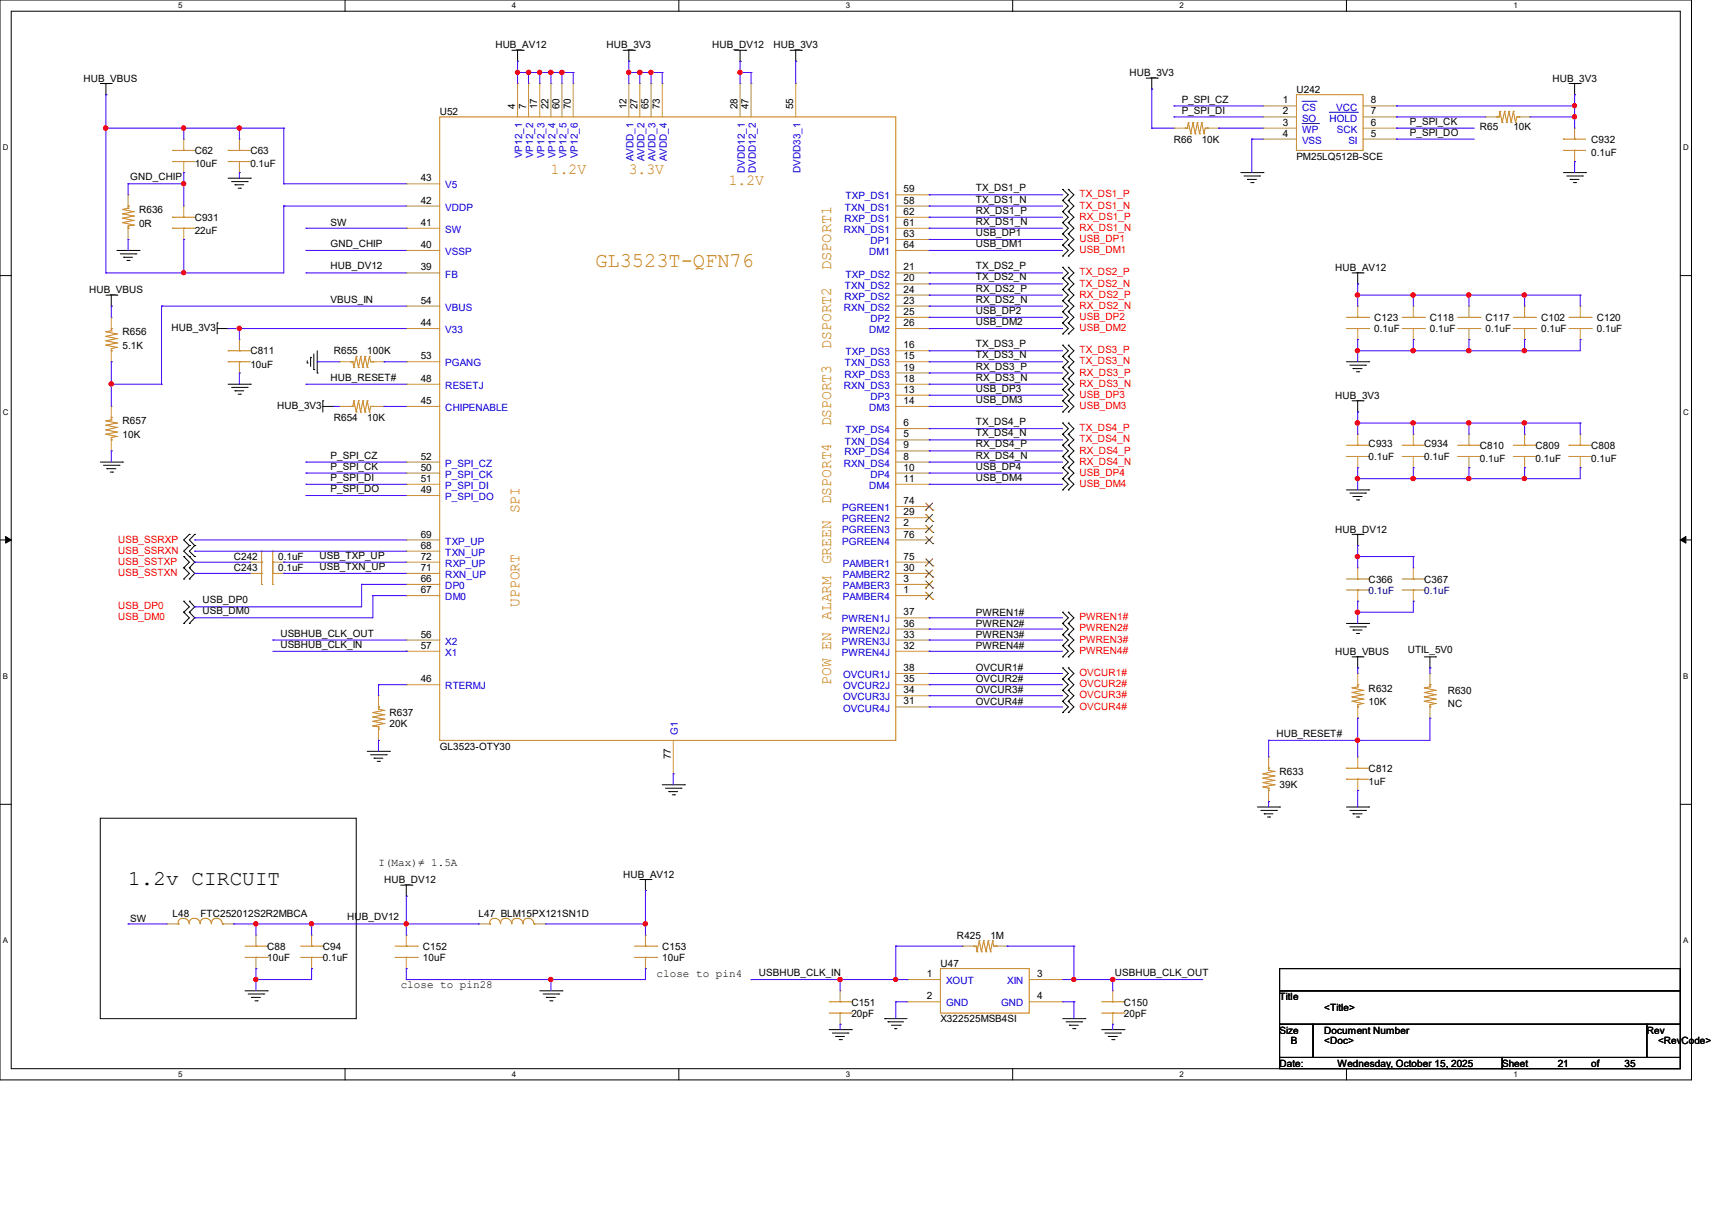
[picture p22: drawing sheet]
<svg xmlns="http://www.w3.org/2000/svg" width="297mm" height="210mm" viewBox="0 0 297 210" stroke-linecap="round" stroke-linejoin="round" font-family="sans-serif">
<defs><g id="words">
<text font-size="3.6" fill="#cc8006" x="103.3" y="46.4">GL3523T-QFN76</text>
<text font-size="3.6" x="22.2" y="153.5">1.2v CIRCUIT</text>
<g font-size="2.7" fill="#cc8006">
<text x="95.6" y="30.2">1.2V</text>
<text x="109.1" y="30.2">3.3V</text>
<text x="126.4" y="32.1">1.2V</text>
<text x="144.2" y="46.9" transform="rotate(-90 144.2 46.9)">DSPORT1</text>
<text x="144.2" y="60.5" transform="rotate(-90 144.2 60.5)">DSPORT2</text>
<text x="144.2" y="74" transform="rotate(-90 144.2 74)">DSPORT3</text>
<text x="90.1" y="89" transform="rotate(-90 90.1 89)">SPI</text>
<text x="144.2" y="87.5" transform="rotate(-90 144.2 87.5)">DSPORT4</text>
<text x="144.2" y="97.9" transform="rotate(-90 144.2 97.9)">GREEN</text>
<text x="90.1" y="105.2" transform="rotate(-90 90.1 105.2)">UPPORT</text>
<text x="144.2" y="107.5" transform="rotate(-90 144.2 107.5)">ALARM</text>
<text x="144.2" y="118.7" transform="rotate(-90 144.2 118.7)">POW EN</text>
</g>
<g font-size="1.9">
<text x="65.7" y="150.2">I(Max)≠ 1.5A</text>
<text x="69.5" y="171.4">close to pin28</text>
<text x="113.9" y="169.5">close to pin4</text>
</g>
<g font-size="1.7">
<text x="85.9" y="8.4">HUB_AV12</text>
<text x="105.2" y="8.4">HUB_3V3</text>
<text x="123.6" y="8.4">HUB_DV12</text>
<text x="134.2" y="8.4">HUB_3V3</text>
<text x="14.5" y="14.2">HUB_VBUS</text>
<text x="196" y="13.2">HUB_3V3</text>
<text x="205" y="17.8">P_SPI_CZ</text>
<text x="222.6" y="17.9">1</text>
<text x="224.9" y="16.1">U242</text>
<text x="237.8" y="17.9">8</text>
<text x="269.3" y="14.2">HUB_3V3</text>
<text x="76.3" y="20">U52</text>
<text x="89.4" y="18.9" transform="rotate(-90 89.4 18.9)">4</text>
<text x="91.3" y="18.9" transform="rotate(-90 91.3 18.9)">7</text>
<text x="93.2" y="18.9" transform="rotate(-90 93.2 18.9)">17</text>
<text x="95.2" y="18.9" transform="rotate(-90 95.2 18.9)">22</text>
<text x="97.1" y="18.9" transform="rotate(-90 97.1 18.9)">60</text>
<text x="99" y="18.9" transform="rotate(-90 99 18.9)">70</text>
<text x="108.7" y="18.9" transform="rotate(-90 108.7 18.9)">12</text>
<text x="110.6" y="18.9" transform="rotate(-90 110.6 18.9)">27</text>
<text x="112.5" y="18.9" transform="rotate(-90 112.5 18.9)">65</text>
<text x="114.5" y="18.9" transform="rotate(-90 114.5 18.9)">73</text>
<text x="128" y="18.9" transform="rotate(-90 128 18.9)">28</text>
<text x="129.9" y="18.9" transform="rotate(-90 129.9 18.9)">47</text>
<text x="137.6" y="18.9" transform="rotate(-90 137.6 18.9)">55</text>
<text x="205" y="19.7">P_SPI_DI</text>
<text x="222.6" y="19.9">2</text>
<text x="222.6" y="21.8">3</text>
<text x="222.6" y="23.7">4</text>
<text x="237.8" y="23.7">5</text>
<text x="237.8" y="21.8">6</text>
<text x="237.8" y="19.9">7</text>
<text x="244.6" y="21.6">P_SPI_CK</text>
<text x="244.6" y="23.5">P_SPI_DO</text>
<text x="256.7" y="22.5">R65</text>
<text x="262.5" y="22.5">10K</text>
<text x="33.8" y="26.7">C62</text>
<text x="33.8" y="29">10uF</text>
<text x="43.4" y="26.7">C63</text>
<text x="43.4" y="29">0.1uF</text>
<text x="203.7" y="24.8">R66</text>
<text x="208.5" y="24.8">10K</text>
<text x="224.9" y="27.7">PM25LQ512B-SCE</text>
<text x="276" y="24.8">C932</text>
<text x="276" y="27.1">0.1uF</text>
<text x="22.6" y="31.3">GND_CHIP</text>
<text x="73" y="31.5">43</text>
<text x="73" y="35.3">42</text>
<text x="156.8" y="33.4">59</text>
<text x="156.8" y="35.3">58</text>
<text x="169.3" y="33.2">TX_DS1_P</text>
<text x="169.3" y="35.1">TX_DS1_N</text>
<text x="24.1" y="39.3">0R</text>
<text x="24.1" y="37">R636</text>
<text x="33.8" y="38.3">C931</text>
<text x="33.8" y="40.6">22uF</text>
<text x="57.4" y="39.2">SW</text>
<text x="73" y="39.2">41</text>
<text x="156.8" y="41.1">63</text>
<text x="156.8" y="37.3">62</text>
<text x="156.8" y="39.2">61</text>
<text x="169.3" y="37.1">RX_DS1_P</text>
<text x="169.3" y="39">RX_DS1_N</text>
<text x="169.3" y="40.9">USB_DP1</text>
<text x="57.4" y="42.8">GND_CHIP</text>
<text x="57.4" y="46.7">HUB_DV12</text>
<text x="73" y="43">40</text>
<text x="73" y="46.9">39</text>
<text x="156.8" y="46.9">21</text>
<text x="156.8" y="43">64</text>
<text x="169.3" y="42.8">USB_DM1</text>
<text x="169.3" y="46.7">TX_DS2_P</text>
<text x="231.6" y="47">HUB_AV12</text>
<text x="15.5" y="50.8">HUB_VBUS</text>
<text x="57.4" y="52.5">VBUS_IN</text>
<text x="73" y="52.7">54</text>
<text x="156.8" y="48.8">20</text>
<text x="156.8" y="50.8">24</text>
<text x="156.8" y="52.7">23</text>
<text x="169.3" y="48.6">TX_DS2_N</text>
<text x="169.3" y="50.6">RX_DS2_P</text>
<text x="169.3" y="52.5">RX_DS2_N</text>
<text x="21.3" y="58.2">R656</text>
<text x="29.8" y="57.4">HUB_3V3</text>
<text x="73" y="56.6">44</text>
<text x="156.8" y="54.6">25</text>
<text x="156.8" y="56.6">26</text>
<text x="169.3" y="54.4">USB_DP2</text>
<text x="169.3" y="56.4">USB_DM2</text>
<text x="238.4" y="55.7">C123</text>
<text x="238.4" y="57.6">0.1uF</text>
<text x="248.1" y="55.7">C118</text>
<text x="248.1" y="57.6">0.1uF</text>
<text x="257.7" y="55.7">C117</text>
<text x="257.7" y="57.6">0.1uF</text>
<text x="267.4" y="55.7">C102</text>
<text x="267.4" y="57.6">0.1uF</text>
<text x="277" y="55.7">C120</text>
<text x="277" y="57.6">0.1uF</text>
<text x="21.3" y="60.5">5.1K</text>
<text x="43.4" y="61.5">C811</text>
<text x="43.4" y="63.8">10uF</text>
<text x="57.9" y="61.5">R655</text>
<text x="63.7" y="61.5">100K</text>
<text x="73" y="62.3">53</text>
<text x="156.8" y="60.4">16</text>
<text x="156.8" y="62.3">15</text>
<text x="156.8" y="64.3">19</text>
<text x="169.3" y="60.2">TX_DS3_P</text>
<text x="169.3" y="62.1">TX_DS3_N</text>
<text x="169.3" y="64.1">RX_DS3_P</text>
<text x="48.1" y="70.9">HUB_3V3</text>
<text x="57.4" y="66">HUB_RESET#</text>
<text x="73" y="66.2">48</text>
<text x="73" y="70.1">45</text>
<text x="156.8" y="70.1">14</text>
<text x="156.8" y="68.1">13</text>
<text x="156.8" y="66.2">18</text>
<text x="169.3" y="66">RX_DS3_N</text>
<text x="169.3" y="67.9">USB_DP3</text>
<text x="169.3" y="69.9">USB_DM3</text>
<text x="231.6" y="69.2">HUB_3V3</text>
<text x="21.3" y="75.9">10K</text>
<text x="21.3" y="73.6">R657</text>
<text x="57.9" y="73.1">R654</text>
<text x="63.7" y="73.1">10K</text>
<text x="156.8" y="75.9">5</text>
<text x="156.8" y="77.8">9</text>
<text x="156.8" y="73.9">6</text>
<text x="169.3" y="73.7">TX_DS4_P</text>
<text x="169.3" y="75.7">TX_DS4_N</text>
<text x="169.3" y="77.6">RX_DS4_P</text>
<text x="237.4" y="77.5">C933</text>
<text x="247.1" y="77.5">C934</text>
<text x="256.7" y="77.9">C810</text>
<text x="266.4" y="77.9">C809</text>
<text x="276" y="77.9">C808</text>
<text x="57.4" y="79.5">P_SPI_CZ</text>
<text x="57.4" y="81.4">P_SPI_CK</text>
<text x="57.4" y="83.4">P_SPI_DI</text>
<text x="73" y="79.7">52</text>
<text x="73" y="83.6">51</text>
<text x="73" y="81.6">50</text>
<text x="156.8" y="79.7">8</text>
<text x="156.8" y="81.6">10</text>
<text x="156.8" y="83.6">11</text>
<text x="169.3" y="79.5">RX_DS4_N</text>
<text x="169.3" y="81.4">USB_DP4</text>
<text x="169.3" y="83.4">USB_DM4</text>
<text x="237.4" y="79.8">0.1uF</text>
<text x="247.1" y="79.8">0.1uF</text>
<text x="256.7" y="80.2">0.1uF</text>
<text x="266.4" y="80.2">0.1uF</text>
<text x="276" y="80.2">0.1uF</text>
<text x="57.4" y="85.3">P_SPI_DO</text>
<text x="73" y="85.5">49</text>
<text x="156.8" y="89.4">29</text>
<text x="156.8" y="87.4">74</text>
<text x="73" y="93.2">69</text>
<text x="73" y="95.2">68</text>
<text x="156.8" y="91.3">2</text>
<text x="156.8" y="93.2">76</text>
<text x="231.6" y="92.4">HUB_DV12</text>
<text x="40.6" y="97.2">C242</text>
<text x="40.6" y="99.1">C243</text>
<text x="48.3" y="97.2">0.1uF</text>
<text x="48.3" y="99.1">0.1uF</text>
<text x="55.4" y="96.9">USB_TXP_UP</text>
<text x="55.4" y="98.8">USB_TXN_UP</text>
<text x="73" y="100.9">66</text>
<text x="73" y="99">71</text>
<text x="73" y="97.1">72</text>
<text x="156.8" y="100.9">3</text>
<text x="156.8" y="99">30</text>
<text x="156.8" y="97.1">75</text>
<text x="237.4" y="101">C366</text>
<text x="247.1" y="101">C367</text>
<text x="35.1" y="104.6">USB_DP0</text>
<text x="35.1" y="106.5">USB_DM0</text>
<text x="73" y="102.9">67</text>
<text x="156.8" y="106.7">37</text>
<text x="156.8" y="102.9">1</text>
<text x="169.3" y="106.8">PWREN1#</text>
<text x="48.6" y="110.4">USBHUB_CLK_OUT</text>
<text x="48.6" y="112.4">USBHUB_CLK_IN</text>
<text x="73" y="112.5">57</text>
<text x="73" y="110.6">56</text>
<text x="156.8" y="112.5">32</text>
<text x="156.8" y="110.6">33</text>
<text x="156.8" y="108.7">36</text>
<text x="169.3" y="108.7">PWREN2#</text>
<text x="169.3" y="110.6">PWREN3#</text>
<text x="169.3" y="112.6">PWREN4#</text>
<text x="231.6" y="113.6">HUB_VBUS</text>
<text x="244.2" y="113.2">UTIL_5V0</text>
<text x="73" y="118.3">46</text>
<text x="156.8" y="118.3">35</text>
<text x="156.8" y="116.4">38</text>
<text x="169.3" y="116.4">OVCUR1#</text>
<text x="169.3" y="118.4">OVCUR2#</text>
<text x="237.4" y="120">R632</text>
<text x="67.6" y="124.2">R637</text>
<text x="156.8" y="122.2">31</text>
<text x="156.8" y="120.2">34</text>
<text x="169.3" y="120.3">OVCUR3#</text>
<text x="169.3" y="122.2">OVCUR4#</text>
<text x="237.4" y="122.3">10K</text>
<text x="251.2" y="122.7">NC</text>
<text x="251.2" y="120.4">R630</text>
<text x="67.6" y="126.2">20K</text>
<text x="76.3" y="130">GL3523-OTY30</text>
<text x="116.4" y="131.7" transform="rotate(-90 116.4 131.7)">77</text>
<text x="221.4" y="127.8">HUB_RESET#</text>
<text x="222" y="136.7">39K</text>
<text x="222" y="134.4">R633</text>
<text x="237.4" y="133.9">C812</text>
<text x="237.4" y="136.2">1uF</text>
<text x="66.6" y="153.2">HUB_DV12</text>
<text x="108.1" y="152.2">HUB_AV12</text>
<text x="22.6" y="159.8">SW</text>
<text x="29.9" y="159">L48</text>
<text x="34.8" y="159">FTC252012S2R2MBCA</text>
<text x="60.2" y="159.6">HUB_DV12</text>
<text x="83" y="159">L47 BLM15PX121SN1D</text>
<text x="46.4" y="164.8">C88</text>
<text x="46.4" y="166.7">10uF</text>
<text x="56" y="164.8">C94</text>
<text x="56" y="166.7">0.1uF</text>
<text x="73.4" y="164.8">C152</text>
<text x="73.4" y="166.7">10uF</text>
<text x="114.9" y="164.8">C153</text>
<text x="114.9" y="166.7">10uF</text>
<text x="163.1" y="167.6">U47</text>
<text x="166" y="162.8">R425</text>
<text x="171.8" y="162.8">1M</text>
<text x="131.7" y="169.3">USBHUB_CLK_IN</text>
<text x="160.8" y="169.5">1</text>
<text x="160.8" y="173.3">2</text>
<text x="179.9" y="173.3">4</text>
<text x="179.9" y="169.5">3</text>
<text x="193.4" y="169.3">USBHUB_CLK_OUT</text>
<text x="222" y="173.4">Title</text>
<text x="147.7" y="174.4">C151</text>
<text x="147.7" y="176.3">20pF</text>
<text x="163.1" y="177.3">X322525MSB4SI</text>
<text x="195" y="174.4">C150</text>
<text x="195" y="176.3">20pF</text>
<text x="222" y="179.2">Size</text>
<text x="229.7" y="175.3">&lt;Title&gt;</text>
<text x="229.7" y="179.2">Document Number</text>
<text x="285.7" y="179.2">Rev</text>
<text x="222" y="185">Date:</text>
<text x="223.9" y="181.1">B</text>
<text x="229.7" y="181.1">&lt;Doc&gt;</text>
<text x="232.1" y="185">Wednesday, October 15, 2025</text>
<text x="260.6" y="185">Sheet</text>
<text x="270.2" y="185">21</text>
<text x="276" y="185">of</text>
<text x="281.8" y="185">35</text>
<text x="287.7" y="181.1">&lt;RevCode&gt;</text>
</g>
<g font-size="1.7" fill="#00c">
<text x="225.9" y="19.2">CS</text>
<text x="225.9" y="21.1">SO</text>
<text x="225.9" y="23">WP</text>
<text x="230.6" y="21.1">HOLD</text>
<text x="231.8" y="19.2">VCC</text>
<text x="231.9" y="23">SCK</text>
<text x="90.6" y="27.4" transform="rotate(-90 90.6 27.4)">VP12_1</text>
<text x="92.5" y="27.4" transform="rotate(-90 92.5 27.4)">VP12_2</text>
<text x="94.4" y="27.4" transform="rotate(-90 94.4 27.4)">VP12_3</text>
<text x="96.4" y="27.4" transform="rotate(-90 96.4 27.4)">VP12_4</text>
<text x="98.3" y="27.4" transform="rotate(-90 98.3 27.4)">VP12_5</text>
<text x="100.2" y="27.4" transform="rotate(-90 100.2 27.4)">VP12_6</text>
<text x="109.9" y="27.9" transform="rotate(-90 109.9 27.9)">AVDD_1</text>
<text x="111.8" y="27.9" transform="rotate(-90 111.8 27.9)">AVDD_2</text>
<text x="113.7" y="27.9" transform="rotate(-90 113.7 27.9)">AVDD_3</text>
<text x="115.7" y="27.9" transform="rotate(-90 115.7 27.9)">AVDD_4</text>
<text x="129.2" y="30" transform="rotate(-90 129.2 30)">DVDD12_1</text>
<text x="131.1" y="30" transform="rotate(-90 131.1 30)">DVDD12_2</text>
<text x="138.8" y="30" transform="rotate(-90 138.8 30)">DVDD33_1</text>
<text x="225.9" y="24.9">VSS</text>
<text x="233.9" y="24.9">SI</text>
<text x="77.3" y="32.7">V5</text>
<text x="146.7" y="34.6">TXP_DS1</text>
<text x="77.3" y="36.5">VDDP</text>
<text x="77.3" y="40.4">SW</text>
<text x="146.4" y="40.4">RXN_DS1</text>
<text x="146.5" y="38.5">RXP_DS1</text>
<text x="146.6" y="36.5">TXN_DS1</text>
<text x="77.3" y="44.2">VSSP</text>
<text x="150.8" y="44.2">DM1</text>
<text x="151" y="42.3">DP1</text>
<text x="77.3" y="53.9">VBUS</text>
<text x="77.3" y="48.1">FB</text>
<text x="146.4" y="53.9">RXN_DS2</text>
<text x="146.5" y="52">RXP_DS2</text>
<text x="146.6" y="50">TXN_DS2</text>
<text x="146.7" y="48.1">TXP_DS2</text>
<text x="77.3" y="57.8">V33</text>
<text x="150.8" y="57.8">DM2</text>
<text x="151" y="55.8">DP2</text>
<text x="77.3" y="63.5">PGANG</text>
<text x="146.5" y="65.5">RXP_DS3</text>
<text x="146.6" y="63.5">TXN_DS3</text>
<text x="146.7" y="61.6">TXP_DS3</text>
<text x="77.3" y="67.4">RESETJ</text>
<text x="77.3" y="71.3">CHIPENABLE</text>
<text x="146.4" y="67.4">RXN_DS3</text>
<text x="150.8" y="71.3">DM3</text>
<text x="151" y="69.3">DP3</text>
<text x="146.6" y="77.1">TXN_DS4</text>
<text x="146.7" y="75.1">TXP_DS4</text>
<text x="77.3" y="80.9">P_SPI_CZ</text>
<text x="77.3" y="82.8">P_SPI_CK</text>
<text x="146.4" y="80.9">RXN_DS4</text>
<text x="146.5" y="79">RXP_DS4</text>
<text x="151" y="82.8">DP4</text>
<text x="77.3" y="84.8">P_SPI_DI</text>
<text x="77.3" y="86.7">P_SPI_DO</text>
<text x="146.1" y="88.6">PGREEN1</text>
<text x="150.8" y="84.8">DM4</text>
<text x="77.3" y="94.4">TXP_UP</text>
<text x="146.1" y="92.5">PGREEN3</text>
<text x="146.1" y="90.6">PGREEN2</text>
<text x="146.1" y="94.4">PGREEN4</text>
<text x="77.3" y="96.4">TXN_UP</text>
<text x="77.3" y="100.2">RXN_UP</text>
<text x="77.3" y="98.3">RXP_UP</text>
<text x="146.2" y="100.2">PAMBER2</text>
<text x="146.2" y="98.3">PAMBER1</text>
<text x="77.3" y="104.1">DM0</text>
<text x="77.3" y="102.1">DP0</text>
<text x="146" y="107.9">PWREN1J</text>
<text x="146.2" y="102.1">PAMBER3</text>
<text x="146.2" y="104.1">PAMBER4</text>
<text x="77.3" y="113.7">X1</text>
<text x="77.3" y="111.8">X2</text>
<text x="146" y="113.7">PWREN4J</text>
<text x="146" y="111.8">PWREN3J</text>
<text x="146" y="109.9">PWREN2J</text>
<text x="77.3" y="119.5">RTERMJ</text>
<text x="146.3" y="119.5">OVCUR2J</text>
<text x="146.3" y="117.6">OVCUR1J</text>
<text x="146.3" y="123.4">OVCUR4J</text>
<text x="146.3" y="121.5">OVCUR3J</text>
<text x="117.6" y="127.4" transform="rotate(-90 117.6 127.4)">G1</text>
<text x="164.1" y="170.7">XOUT</text>
<text x="174.7" y="170.7">XIN</text>
<text x="164.1" y="174.5">GND</text>
<text x="173.7" y="174.5">GND</text>
</g>
<g font-size="1.7" fill="#f00">
<text x="187.3" y="34.2">TX_DS1_P</text>
<text x="187.3" y="36.2">TX_DS1_N</text>
<text x="187.3" y="38.1">RX_DS1_P</text>
<text x="187.3" y="40">RX_DS1_N</text>
<text x="187.3" y="42">USB_DP1</text>
<text x="187.3" y="43.9">USB_DM1</text>
<text x="187.3" y="47.8">TX_DS2_P</text>
<text x="187.3" y="49.7">TX_DS2_N</text>
<text x="187.3" y="51.6">RX_DS2_P</text>
<text x="187.3" y="53.6">RX_DS2_N</text>
<text x="187.3" y="55.5">USB_DP2</text>
<text x="187.3" y="57.4">USB_DM2</text>
<text x="187.3" y="61.3">TX_DS3_P</text>
<text x="187.3" y="63.2">TX_DS3_N</text>
<text x="187.3" y="65.1">RX_DS3_P</text>
<text x="187.3" y="67.1">RX_DS3_N</text>
<text x="187.3" y="69">USB_DP3</text>
<text x="187.3" y="70.9">USB_DM3</text>
<text x="187.3" y="74.8">TX_DS4_P</text>
<text x="187.3" y="76.7">TX_DS4_N</text>
<text x="187.3" y="78.7">RX_DS4_P</text>
<text x="187.3" y="80.6">RX_DS4_N</text>
<text x="187.3" y="82.5">USB_DP4</text>
<text x="187.3" y="84.5">USB_DM4</text>
<text x="20.5" y="94.1">USB_SSRXP</text>
<text x="20.5" y="96">USB_SSRXN</text>
<text x="20.5" y="98">USB_SSTXP</text>
<text x="20.5" y="99.9">USB_SSTXN</text>
<text x="20.5" y="105.7">USB_DP0</text>
<text x="20.5" y="107.6">USB_DM0</text>
<text x="187.3" y="107.6">PWREN1#</text>
<text x="187.3" y="109.5">PWREN2#</text>
<text x="187.3" y="111.5">PWREN3#</text>
<text x="187.3" y="113.4">PWREN4#</text>
<text x="187.3" y="117.3">OVCUR1#</text>
<text x="187.3" y="119.2">OVCUR2#</text>
<text x="187.3" y="121.1">OVCUR3#</text>
<text x="187.3" y="123.1">OVCUR4#</text>
</g>
<g font-size="1.7" fill="#000080">
<text x="237.4" y="103">0.1uF</text>
<text x="247.1" y="103">0.1uF</text>
</g>
<g font-size="1.4">
<text x="30.9" y="1.4">5</text>
<text x="88.8" y="1.4">4</text>
<text x="146.7" y="1.4">3</text>
<text x="204.6" y="1.4">2</text>
<text x="262.6" y="1.4">1</text>
<text x=".5" y="26.1">D</text>
<text x="292" y="26.1">D</text>
<text x=".5" y="71.9">C</text>
<text x="292" y="71.9">C</text>
<text x=".5" y="117.8">B</text>
<text x="292" y="117.8">B</text>
<text x=".5" y="163.6">A</text>
<text x="292" y="163.6">A</text>
<text x="30.9" y="186.8">5</text>
<text x="88.8" y="186.8">4</text>
<text x="146.7" y="186.8">3</text>
<text x="204.6" y="186.8">2</text>
<text x="262.6" y="186.8">1</text>
</g>
</g></defs>
<path d="M0 0h293.5v187.3h-293.5zM1.9 1.9h289.6v183.4h-289.6z" fill="none" stroke="#000" stroke-width=".17"/>
<g fill="#fff">
<path d="M30.9 .2h.8v1.5h-.8z"/>
<path d="M30.9 185.5h.8v1.6h-.8z"/>
</g>
<path d="M59.9 0v1.9M59.9 185.3v2" fill="none" stroke="#000" stroke-width=".17"/>
<g fill="#fff">
<path d="M88.8 .2h.8v1.5h-.8z"/>
<path d="M88.8 185.5h.8v1.6h-.8z"/>
</g>
<path d="M117.8 0v1.9M117.8 185.3v2" fill="none" stroke="#000" stroke-width=".17"/>
<g fill="#fff">
<path d="M146.7 .2h.8v1.5h-.8z"/>
<path d="M146.7 185.5h.8v1.6h-.8z"/>
</g>
<path d="M175.7 0v1.9M175.7 185.3v2" fill="none" stroke="#000" stroke-width=".17"/>
<g fill="#fff">
<path d="M204.6 .2h.8v1.5h-.8z"/>
<path d="M204.6 185.5h.8v1.6h-.8z"/>
</g>
<path d="M233.6 0v1.9M233.6 185.3v2" fill="none" stroke="#000" stroke-width=".17"/>
<g fill="#fff">
<path d="M262.6 .2h.7v1.5h-.7z"/>
<path d="M262.6 185.5h.7v1.6h-.7z"/>
<path d="M.5 24.8h1v1.6h-1z"/>
<path d="M292 24.8h1v1.6h-1z"/>
<path d="M.5 70.7h1v1.5h-1z"/>
<path d="M292 70.7h1v1.5h-1z"/>
</g>
<path d="M0 47.8h1.9M291.5 47.8h2" fill="none" stroke="#000" stroke-width=".17"/>
<g fill="#fff">
<path d="M.5 116.5h.9v1.6h-.9z"/>
<path d="M292 116.5h.9v1.6h-.9z"/>
</g>
<path d="M0 93.6h1.9M291.5 93.6h2" fill="none" stroke="#000" stroke-width=".17"/>
<path d="M1 93l.9 .6-.9 .6zM291.5 93.6l1-.6v1.2z" fill="#000" stroke="#000" stroke-width=".17"/>
<g fill="#fff">
<path d="M.5 162.4h.9v1.5h-.9z"/>
<path d="M292 162.4h.9v1.5h-.9z"/>
</g>
<g fill="none" stroke="#000" stroke-width=".17">
<path d="M17.4 14.5h1.9M18.4 16.4h.1M18.4 14.5v1.9M19.3 14.5h.1M88.8 8.7h2M89.8 10.6h.1M89.8 8.7v1.9M90.8 8.7h.1M108.1 8.7h2M109.1 10.6h.1M109.1 8.7v1.9M110.1 8.7h.1"/>
<path d="M127.4 8.7h2M128.4 10.6h.1M128.4 8.7v1.9M129.4 8.7h.1M137.1 8.7h1.9M138 10.6h.1M138 8.7v1.9M139 8.7h.1M198.8 13.5h2M199.8 15.5h.1M199.8 13.5v2M200.8 13.5h.1"/>
<path d="M272.2 14.5h2M273.2 16.4h.1M273.2 14.5v1.9M274.2 14.5h.1M39.6 30.9h3.8M40.2 31.5h2.7M40.8 32h.1M40.8 32h1.5M41.3 32.6h.4M41.7 32.6h.1M42.9 31.5h.1M43.4 30.9h.1"/>
<path d="M184.4 34.8h.1M184.4 32.9h.1M184.4 36.7h.1M184.4 38.6h.1M184.4 32.9l.9 .9-.9 1M184.4 34.8l.9 .9-.9 1M184.4 36.7l.9 1-.9 .9M184.4 38.6l.9 1-.9 1M185.3 34.8h.1M185.3 32.9h.1M185.3 36.7h.1M185.3 38.6h.1"/>
<path d="M185.3 32.9l1 .9-1 1M185.3 34.8l1 .9-1 1M185.3 36.7l1 1-1 .9M185.3 38.6l1 1-1 1M215.3 29.9h3.8M215.8 30.5h2.7M216.4 31.1h.1M216.4 31.1h1.6M217 31.7h.4M217.4 31.7h.1M218.5 30.5h.1M219.1 29.9h.1"/>
<path d="M271.2 29.9h3.9M271.8 30.5h2.7M272.4 31.1h.1M272.4 31.1h1.5M273 31.7h.3M273.3 31.7h.1M274.5 30.5h.1M275.1 29.9h.1M18.4 51.2h1.9M19.3 53.1h.1M19.3 51.2v1.9M20.3 51.2h.1"/>
<path d="M20.3 43.4h3.8M20.9 44h2.7M21.5 44.6h.1M21.5 44.6h1.5M22 45.2h.4M22.4 45.2h.1M23.6 44h.1M24.1 43.4h.1M37.7 56h.1M37.7 57h1.9M37.7 56v1.9M39.6 57h.1"/>
<path d="M184.4 40.6h.1M184.4 42.5h.1M184.4 44.4h.1M184.4 48.3h.1M184.4 46.4h.1M184.4 50.2h.1M184.4 52.2h.1M184.4 54.1h.1M184.4 56h.1M184.4 57.9h.1M184.4 59.9h.1M184.4 40.6l.9 .9-.9 1"/>
<path d="M184.4 42.5l.9 .9-.9 1M184.4 46.4l.9 .9-.9 1M184.4 48.3l.9 .9-.9 1M184.4 50.2l.9 1-.9 1M184.4 52.2l.9 .9-.9 1M184.4 54.1l.9 .9-.9 1M184.4 56l.9 1-.9 .9M184.4 59.9l.9 .9-.9 1M185.3 40.6h.1M185.3 42.5h.1M185.3 44.4h.1M185.3 48.3h.1"/>
<path d="M185.3 46.4h.1M185.3 50.2h.1M185.3 52.2h.1M185.3 54.1h.1M185.3 56h.1M185.3 57.9h.1M185.3 59.9h.1M185.3 40.6l1 .9-1 1M185.3 42.5l1 .9-1 1M185.3 46.4l1 .9-1 1M185.3 48.3l1 .9-1 1M185.3 50.2l1 1-1 1"/>
<path d="M185.3 52.2l1 .9-1 1M185.3 54.1l1 .9-1 1M185.3 56l1 1-1 .9M185.3 59.9l1 .9-1 1M234.6 47.3h1.9M235.5 49.2h.1M235.5 47.3v1.9M236.5 47.3h.1M39.6 66.6h3.8M40.2 67.2h2.7M40.8 67.8h.1M40.8 67.8h1.5"/>
<path d="M41.3 68.4h.4M41.7 68.4h.1M42.9 67.2h.1M43.4 66.6h.1M53.3 62.9h.1M53.3 62.6v.3M53.9 62h.1M53.9 62v1.5M54.4 64.1h.1M54.4 61.4v2.7M55 64.7h.1M55 60.8v3.9"/>
<path d="M56 69.5h.1M56 70.5h1.9M56 69.5v2M57.9 70.5h.1M184.4 61.8h.1M184.4 63.7h.1M184.4 65.7h.1M184.4 67.6h.1M184.4 69.5h.1M184.4 71.5h.1M184.4 75.3h.1M184.4 73.4h.1"/>
<path d="M184.4 77.2h.1M184.4 79.2h.1M184.4 61.8l.9 .9-.9 1M184.4 63.7l.9 1-.9 1M184.4 65.7l.9 .9-.9 1M184.4 67.6l.9 .9-.9 1M184.4 69.5l.9 1-.9 1M184.4 73.4l.9 .9-.9 1M184.4 75.3l.9 1-.9 .9M184.4 77.2l.9 1-.9 1M184.4 79.2l.9 .9-.9 1M185.3 61.8h.1"/>
<path d="M185.3 63.7h.1M185.3 65.7h.1M185.3 67.6h.1M185.3 69.5h.1M185.3 71.5h.1M185.3 75.3h.1M185.3 73.4h.1M185.3 77.2h.1M185.3 79.2h.1M185.3 61.8l1 .9-1 1M185.3 63.7l1 1-1 1M185.3 65.7l1 .9-1 1"/>
<path d="M185.3 67.6l1 .9-1 1M185.3 69.5l1 1-1 1M185.3 73.4l1 .9-1 1M185.3 75.3l1 1-1 .9M185.3 77.2l1 1-1 1M185.3 79.2l1 .9-1 1M233.6 62.7h3.8M234.2 63.3h2.7M234.6 69.5h1.9M234.7 63.9h.1M234.7 63.9h1.6M235.3 64.5h.4"/>
<path d="M235.5 71.5h.1M235.5 69.5v2M235.7 64.5h.1M236.5 69.5h.1M236.9 63.3h.1M237.4 62.7h.1M17.4 80.1h3.9M17.9 80.7h2.8M18.5 81.3h.1M18.5 81.3h1.6M19.1 81.9h.4M19.5 81.9h.1"/>
<path d="M20.7 80.7h.1M21.3 80.1h.1M31.9 96.5h.1M31.9 98.5h.1M31.9 96.5l1 1-1 1M31.9 98.5l1 .9-1 1M32.9 92.7h.1M32.9 94.6h.1M32.9 96.5h.1M32.9 98.5h.1M32.9 92.7l-1 .9 1 1M32.9 94.6l-1 1 1 .9"/>
<path d="M32.9 96.5l.9 1-.9 1M32.9 98.5l.9 .9-.9 1M33.8 92.7h.1M33.8 94.6h.1M33.8 96.5h.1M33.8 92.7l-.9 .9 .9 1M33.8 94.6l-.9 1 .9 .9M184.4 81.1h.1M184.4 83h.1M184.4 85h.1M184.4 81.1l.9 .9-.9 1M184.4 83l.9 1-.9 1"/>
<path d="M185.3 81.1h.1M185.3 83h.1M185.3 85h.1M185.3 81.1l1 .9-1 1M185.3 83l1 1-1 1M233.6 85h3.8M234.2 85.5h2.7M234.6 92.7h1.9M234.7 86.1h.1M234.7 86.1h1.6M235.3 86.7h.4M235.5 94.6h.1"/>
<path d="M235.5 92.7v1.9M235.7 86.7h.1M236.5 92.7h.1M236.9 85.5h.1M237.4 85h.1M31.9 100.4h.1M31.9 104.3h.1M31.9 106.2h.1M31.9 108.1h.1M31.9 104.3l1 .9-1 1M31.9 106.2l1 .9-1 1M32.9 100.4h.1"/>
<path d="M32.9 106.2h.1M32.9 104.3h.1M32.9 108.1h.1M32.9 104.3l.9 .9-.9 1M32.9 106.2l.9 .9-.9 1M184.4 108.1h.1M184.4 106.2h.1M184.4 110.1h.1M184.4 112h.1M184.4 113.9h.1M184.4 117.8h.1M184.4 115.8h.1"/>
<path d="M184.4 119.7h.1M184.4 106.2l.9 .9-.9 1M184.4 108.1l.9 1-.9 1M184.4 110.1l.9 .9-.9 1M184.4 112l.9 .9-.9 1M184.4 115.8l.9 1-.9 1M184.4 117.8l.9 .9-.9 1M184.4 119.7l.9 .9-.9 1M185.3 108.1h.1M185.3 106.2h.1M185.3 110.1h.1M185.3 112h.1"/>
<path d="M185.3 113.9h.1M185.3 117.8h.1M185.3 115.8h.1M185.3 119.7h.1M185.3 106.2l1 .9-1 1M185.3 108.1l1 1-1 1M185.3 110.1l1 .9-1 1M185.3 112l1 .9-1 1M185.3 115.8l1 1-1 1M185.3 117.8l1 .9-1 1M185.3 119.7l1 .9-1 1M233.6 108.1h3.8"/>
<path d="M234.2 108.7h2.7M234.6 113.9h1.9M234.7 109.3h.1M234.7 109.3h1.6M235.3 109.9h.4M235.5 115.8h.1M235.5 113.9v1.9M235.7 109.9h.1M236.5 113.9h.1M236.9 108.7h.1M237.4 108.1h.1M247.1 113.9h1.9"/>
<path d="M248.1 115.8h.1M248.1 113.9v1.9M249 113.9h.1M0 139.5h1.9M63.7 130.3h3.9M64.3 130.9h2.7M64.9 131.5h.1M64.9 131.5h1.5M65.4 132h.4M65.8 132h.1M67 130.9h.1M67.6 130.3h.1"/>
<path d="M114.9 136.1h3.8M115.4 136.7h2.8M116 137.3h.1M116 137.3h1.6M116.6 137.8h.4M117 137.8h.1M118.2 136.7h.1M118.7 136.1h.1M184.4 121.6h.1M184.4 123.6h.1M184.4 121.6l.9 1-.9 1M185.3 121.6h.1"/>
<path d="M185.3 123.6h.1M185.3 121.6l1 1-1 1M218.1 140h3.9M222 140h.1M233.6 140h3.8M237.4 140h.1M291.5 139.5h2M17.4 141.9h44.4v34.8h-44.4zM69.5 153.5h2M70.5 155.4h.1M70.5 153.5v1.9M71.5 153.5h.1"/>
<path d="M111 152.5h1.9M112 154.4h.1M112 152.5v1.9M112.9 152.5h.1M218.7 140.5h2.7M219.3 141.1h.1M219.3 141.1h1.6M219.9 141.7h.4M220.3 141.7h.1M221.4 140.5h.1M234.2 140.5h2.7M234.7 141.1h.1"/>
<path d="M234.7 141.1h1.6M235.3 141.7h.4M235.7 141.7h.1M236.9 140.5h.1M42.5 171.8h3.9M43.1 172.4h2.7M43.6 173h.1M43.6 173h1.6M44.2 173.6h.4M44.6 173.6h.1M45.8 172.4h.1M46.4 171.8h.1"/>
<path d="M93.6 171.8h3.9M94.2 172.4h2.7M94.8 173h.1M94.8 173h1.6M95.4 173.6h.4M95.8 173.6h.1M96.9 172.4h.1M97.5 171.8h.1M143.8 178.6h3.9M144.4 179.2h2.7M145 179.7h.1M145 179.7h1.5"/>
<path d="M147.1 179.2h.1M147.7 178.6h.1M153.5 176.7h.1M153.5 176.7h3.9M154.1 177.2h.1M154.1 177.2h2.7M154.6 177.8h1.6M155.2 178.4h.1M155.2 178.4h.4M156.2 177.8h.1M184.4 176.7h3.8M185 177.2h2.7"/>
<path d="M185.5 177.8h.1M185.5 177.8h1.6M186.1 178.4h.4M186.5 178.4h.1M187.7 177.2h.1M188.2 176.7h.1M191.1 178.6h3.9M191.7 179.2h2.7M192.3 179.7h.1M192.3 179.7h1.5M194.4 179.2h.1M195 178.6h.1"/>
<path d="M222 168h69.5v3.8h-69.5zM222 171.8h69.5v5.8h-69.5zM222 177.6h5.8v5.8h-5.8zM227.8 177.6h57.9v5.8h-57.9zM285.7 177.6h5.8v5.8h-5.8zM145.6 180.3h.4M146 180.3h.1M192.9 180.3h.4M193.3 180.3h.1M222 183.4h38.6v1.9h-38.6zM260.6 183.4h30.9v1.9h-30.9z"/>
</g>
<g fill="none" stroke="#cc8006" stroke-width=".17">
<path d="M224.9 16.4h11.6v9.7h-11.6zM260.2 19.3h.1M260.2 19.3l.4 2M260.2 19.3l-.1 1M261 19.3h.1M261 19.3l.4 2M261 19.3l-.4 2M261.8 19.3h.1M261.8 19.3l.4 2M261.8 19.3l-.4 2M262.6 19.3h.1M262.6 19.3l.3 2"/>
<path d="M262.6 19.3l-.4 2M21.3 38.6h.1M21.3 36.3h.1M21.3 37.1h.1M21.3 37.8h.1M21.3 38.6l1.9 .4M21.3 36.3l1.9 .4M21.3 37.1l1.9 .4M21.3 37.8l1.9 .4M22.2 39.6h.1M22.2 35.7h.1M22.2 36.1h.1"/>
<path d="M22.2 39.2h.1M22.2 35.7v.4M22.2 39.2v.4M22.2 36.1l-.9 .2M23.2 36.7h.1M23.2 37.5h.1M23.2 38.2h.1M23.2 39h.1M23.2 36.7l-1.9 .4M23.2 37.5l-1.9 .3M23.2 38.2l-1.9 .4M23.2 39l-1 .2"/>
<path d="M29.9 37.7h.1M29.9 39.6h.1M29.9 26.1h.1M29.9 28h.1M29.9 37.7h3.9M29.9 39.6h3.9M29.9 26.1h3.9M29.9 28h3.9M31.9 37.7h.1M31.9 39.6h.1M31.9 26.1h.1M31.9 28h.1"/>
<path d="M39.6 26.1h.1M39.6 28h.1M39.6 26.1h3.8M39.6 28h3.8M41.5 26.1h.1M41.5 28h.1M76.3 20.3h79.1v108.1h-79.1zM205.6 22.2h.1M205.6 22.2h.4M206 22.2h.1M206.2 21.3h.1M206.2 21.3l.4 1.9"/>
<path d="M206.2 21.3l-.2 .9M206.6 23.2h.1M207 21.3h.1M207 21.3l.3 1.9M207 21.3l-.4 1.9M207.3 23.2h.1M207.7 21.3h.1M207.7 21.3l.4 1.9M207.7 21.3l-.4 1.9M208.1 23.2h.1M208.5 21.3h.1M208.5 21.3l.4 1.9"/>
<path d="M208.5 21.3l-.4 1.9M208.9 23.2h.1M209.1 22.2h.1M209.1 22.2h.4M209.1 22.2l-.2 1M209.5 22.2h.1M259.7 20.3h.1M259.7 20.3h.4M260.1 20.3h.1M260.6 21.3h.1M261.4 21.3h.1M262.2 21.3h.1"/>
<path d="M262.9 21.3h.1M263.1 20.3h.1M263.1 20.3h.4M263.1 20.3l-.2 1M263.5 20.3h.1M271.2 24.1h.1M271.2 26.1h.1M271.2 24.1h3.9M271.2 26.1h3.9M273.2 24.1h.1M273.2 26.1h.1M18.4 59.9h.1"/>
<path d="M18.4 57.5h.1M18.4 58.3h.1M18.4 59.1h.1M18.4 59.9l1.9 .3M18.4 57.5l1.9 .4M18.4 58.3l1.9 .4M18.4 59.1l1.9 .4M19.3 57h.1M19.3 57.4h.1M19.3 57v.4M19.3 57.4l-.9 .1M20.3 57.9h.1"/>
<path d="M20.3 58.7h.1M20.3 59.5h.1M20.3 57.9l-1.9 .4M20.3 58.7l-1.9 .4M20.3 59.5l-1.9 .4M233.6 57h3.8M233.6 55h3.8M235.5 57h.1M235.5 55h.1M237.4 57h.1M237.4 55h.1M243.2 57h3.9"/>
<path d="M243.2 55h3.9M245.2 57h.1M245.2 55h.1M247.1 57h.1M247.1 55h.1M252.9 57h3.9M252.9 55h3.9M254.8 57h.1M254.8 55h.1M256.8 57h.1M256.8 55h.1M262.6 57h3.8"/>
<path d="M262.6 55h3.8M264.5 57h.1M264.5 55h.1M266.4 57h.1M266.4 55h.1M272.2 57h3.9M272.2 55h3.9M274.2 57h.1M274.2 55h.1M276.1 57h.1M276.1 55h.1M18.4 75.3h.1"/>
<path d="M18.4 73h.1M18.4 73.7h.1M18.4 74.5h.1M18.4 75.3l1.9 .4M18.4 73l1.9 .4M18.4 73.7l1.9 .4M18.4 74.5l1.9 .4M19.3 60.8h.1M19.3 60.5h.1M19.3 76.3h.1M19.3 72.4h.1M19.3 72.8h.1"/>
<path d="M19.3 75.9h.1M19.3 60.5v.3M19.3 72.4v.4M19.3 75.9v.4M19.3 72.8l-.9 .2M20.3 60.2h.1M20.3 73.4h.1M20.3 74.1h.1M20.3 74.9h.1M20.3 75.7h.1M20.3 60.2l-1 .3M20.3 73.4l-1.9 .3"/>
<path d="M20.3 74.1l-1.9 .4M20.3 74.9l-1.9 .4M20.3 75.7l-1 .2M39.6 60.8h.1M39.6 62.7h.1M39.6 60.8h3.8M39.6 62.7h3.8M41.5 60.8h.1M41.5 62.7h.1M60.8 62.7h.1M60.8 70.5h.1M60.8 62.7h.4"/>
<path d="M60.8 70.5h.4M61.2 62.7h.1M61.2 70.5h.1M61.2 62.7l.2 1M61.4 63.7h.1M61.4 69.5h.1M61.4 69.5l.4 2M61.4 69.5l-.2 1M61.8 61.8h.1M61.8 71.5h.1M61.8 61.8l-.4 1.9M61.8 61.8l.4 1.9"/>
<path d="M62.2 63.7h.1M62.2 69.5h.1M62.2 69.5l.4 2M62.2 69.5l-.4 2M62.6 61.8h.1M62.6 71.5h.1M62.6 61.8l.3 1.9M62.6 61.8l-.4 1.9M62.9 63.7h.1M62.9 69.5h.1M62.9 69.5l.4 2M62.9 69.5l-.3 2"/>
<path d="M63.3 61.8h.1M63.3 71.5h.1M63.3 61.8l.4 1.9M63.3 61.8l-.4 1.9M63.7 63.7h.1M63.7 69.5h.1M63.7 69.5l.4 2M63.7 69.5l-.4 2M64.1 61.8h.1M64.1 71.5h.1M64.1 61.8l.2 .9M64.1 61.8l-.4 1.9"/>
<path d="M64.3 62.7h.1M64.3 70.5h.1M64.3 62.7h.4M64.3 70.5h.4M64.3 70.5l-.2 1M64.7 62.7h.1M64.7 70.5h.1M233.6 79.2h3.8M233.6 77.2h3.8M235.5 79.2h.1M235.5 77.2h.1M237.4 79.2h.1"/>
<path d="M237.4 77.2h.1M243.2 79.2h3.9M243.2 77.2h3.9M245.2 79.2h.1M245.2 77.2h.1M247.1 79.2h.1M247.1 77.2h.1M252.9 79.2h3.9M252.9 77.2h3.9M254.8 79.2h.1M254.8 77.2h.1M256.8 79.2h.1"/>
<path d="M256.8 77.2h.1M262.6 79.2h3.8M262.6 77.2h3.8M264.5 79.2h.1M264.5 77.2h.1M266.4 79.2h.1M266.4 77.2h.1M272.2 77.2h.1M272.2 79.2h.1M272.2 79.2h3.9M272.2 77.2h3.9M274.2 77.2h.1"/>
<path d="M274.2 79.2h.1M45.4 97.5h.1M45.4 95.6h.1M45.4 99.4h.1M45.4 95.6v5.7M47.3 97.5h.1M47.3 95.6h.1M47.3 99.4h.1M47.3 95.6v5.7M45.4 101.3h.1M47.3 101.3h.1M233.6 102.3h3.8"/>
<path d="M233.6 100.4h3.8M234.6 119.3h.1M234.6 119.3l1.9 .4M235.5 118.7h.1M235.5 119.1h.1M235.5 102.3h.1M235.5 100.4h.1M235.5 118.7v.4M235.5 119.1l-.9 .2M236.5 119.7h.1M236.5 119.7l-1.9 .4M237.4 102.3h.1"/>
<path d="M237.4 100.4h.1M243.2 102.3h3.9M243.2 100.4h3.9M245.2 102.3h.1M245.2 100.4h.1M247.1 119.3h.1M247.1 102.3h.1M247.1 100.4h.1M247.1 119.3l1.9 .4M248.1 118.7h.1M248.1 119.1h.1M248.1 118.7v.4"/>
<path d="M248.1 119.1l-1 .2M249 119.7h.1M249 119.7l-1.9 .4M64.7 123.6h.1M64.7 124.3h.1M64.7 125.1h.1M64.7 125.9h.1M64.7 123.6l1.9 .4M64.7 124.3l1.9 .4M64.7 125.1l1.9 .4M64.7 125.9l1 .2M65.7 126.4h.1"/>
<path d="M65.7 122.6h.1M65.7 123h.1M65.7 126.1h.1M65.7 122.6v.4M65.7 126.1v.3M65.7 123l.9 .2M66.6 125.5h.1M66.6 123.2h.1M66.6 124h.1M66.6 124.7h.1M66.6 125.5l-1.9 .4M66.6 123.2l-1.9 .4"/>
<path d="M66.6 124l-1.9 .3M66.6 124.7l-1.9 .4M219.1 134.2h.1M219.1 135h.1M219.1 135.7h.1M219.1 136.5h.1M219.1 134.2l2 .4M219.1 135l2 .3M219.1 135.7l2 .4M219.1 136.5l1 .2M220.1 137.1h.1M220.1 133.2h.1"/>
<path d="M220.1 133.6h.1M220.1 136.7h.1M220.1 133.2v.4M220.1 136.7v.4M220.1 133.6l1 .2M221.1 136.1h.1M221.1 133.8h.1M221.1 134.6h.1M221.1 135.3h.1M221.1 136.1l-2 .4M221.1 133.8l-2 .4M221.1 134.6l-2 .4"/>
<path d="M221.1 135.3l-2 .4M233.6 133.2h.1M233.6 135.1h.1M233.6 133.2h3.8M233.6 135.1h3.8M234.6 121.6h.1M234.6 120.1h.1M234.6 120.9h.1M234.6 121.6l1.9 .4M234.6 120.1l1.9 .4M234.6 120.9l1.9 .3M235.5 133.2h.1"/>
<path d="M235.5 135.1h.1M235.5 122.6h.1M235.5 122.2h.1M235.5 122.2v.4M236.5 120.5h.1M236.5 121.2h.1M236.5 122h.1M236.5 120.5l-1.9 .4M236.5 121.2l-1.9 .4M236.5 122l-1 .2M247.1 121.6h.1M247.1 120.1h.1"/>
<path d="M247.1 120.9h.1M247.1 121.6l1.9 .4M247.1 120.1l1.9 .4M247.1 120.9l1.9 .3M248.1 122.6h.1M248.1 122.2h.1M248.1 122.2v.4M249 120.5h.1M249 121.2h.1M249 122h.1M249 120.5l-1.9 .4M249 121.2l-1.9 .4"/>
<path d="M249 122l-.9 .2M31.9 159.3a.75 .75 0 0 0-1 .9M31.9 159.3a.95 .95 0 0 1 .9 .9M35.7 159.3a.75 .75 0 0 0-.9 .9M35.7 159.3a.95 .95 0 0 1 1 .9M37.7 159.3a.75 .75 0 0 0-1 .9M37.7 159.3a.95 .95 0 0 1 .9 .9M85.9 159.3a.75 .75 0 0 0-.9 .9M85.9 159.3a.95 .95 0 0 1 .9 .9M87.8 159.3a.75 .75 0 0 0-.9 .9M87.8 159.3a.95 .95 0 0 1 1 .9M89.8 159.3a.75 .75 0 0 0-1 .9"/>
<path d="M89.8 159.3a.95 .95 0 0 1 .9 .9M30.9 160.2h.1M32.9 160.2a.92 .92 0 0 1 .9-1 .92 .92 0 0 1 .9 1M38.6 160.2h.1M42.5 166h3.9M42.5 164.1h3.9M44.4 166h.1M44.4 164.1h.1M46.4 166h.1M46.4 164.1h.1M52.2 166h3.8M52.2 164.1h3.8"/>
<path d="M54.1 166h.1M54.1 164.1h.1M56 166h.1M56 164.1h.1M68.5 166h3.9M68.5 164.1h3.9M70.5 166h.1M70.5 164.1h.1M72.4 166h.1M72.4 164.1h.1M85 160.2h.1M90.8 160.2a.92 .92 0 0 1 .9-1 .92 .92 0 0 1 .9 1"/>
<path d="M92.7 160.2h.1M110.1 166h3.8M110.1 164.1h3.8M112 166h.1M112 164.1h.1M113.9 166h.1M113.9 164.1h.1M143.8 175.7h3.9M143.8 173.7h3.9M145.8 175.7h.1M145.8 173.7h.1M147.7 175.7h.1"/>
<path d="M147.7 173.7h.1M163.2 168h15.4v7.7h-15.4zM168.9 164.1h.1M168.9 164.1h.4M169.3 164.1h.1M169.3 164.1l.2 1M169.5 165.1h.1M169.9 163.2h.1M169.9 163.2l-.4 1.9M169.9 163.2l.4 1.9M170.3 165.1h.1M170.6 163.2h.1"/>
<path d="M170.6 163.2l.5 1.9M170.6 163.2l-.3 1.9M171.1 165.1h.1M171.4 163.2h.1M171.4 163.2l.4 1.9M171.4 163.2l-.3 1.9M171.8 165.1h.1M172.2 163.2h.1M172.2 163.2l.2 .9M172.2 163.2l-.4 1.9M172.4 164.1h.1M172.4 164.1h.4"/>
<path d="M172.8 164.1h.1M191.1 175.7h3.9M191.1 173.7h3.9M193 175.7h.1M193 173.7h.1M195 175.7h.1M195 173.7h.1"/>
</g>
<g fill="none" stroke="#a84" stroke-width=".17">
<path d="M89.8 14.5h.1M89.8 14.5v5.8M91.7 14.5h.1M91.7 14.5v5.8M93.6 14.5h.1M93.6 14.5v5.8M95.6 14.5h.1M95.6 14.5v5.8M97.5 14.5h.1M97.5 14.5v5.8M99.4 14.5h.1M99.4 14.5v5.8"/>
<path d="M109.1 14.5h.1M109.1 14.5v5.8M111 14.5h.1M111 14.5v5.8M112.9 14.5h.1M112.9 14.5v5.8M114.9 14.5h.1M114.9 14.5v5.8M128.4 14.5h.1M128.4 14.5v5.8M130.3 14.5h.1M130.3 14.5v5.8"/>
<path d="M138 14.5h.1M138 14.5v5.8M219.1 18.4h.1M219.1 18.4h5.8M236.5 18.4h5.8M242.3 18.4h.1M22.2 33.8h.1M22.2 33.8v1.9M22.2 39.6v1.9M31.9 35.7h.1M31.9 29.9h.1M31.9 24.1h.1"/>
<path d="M31.9 24.1v2M31.9 28v1.9M31.9 35.7v2M31.9 39.6v1.9M41.5 29.9h.1M41.5 24.1h.1M41.5 24.1v2M41.5 28v1.9M70.5 31.9h.1M70.5 35.7h.1M70.5 39.6h.1M70.5 31.9h5.8"/>
<path d="M70.5 35.7h5.8M70.5 39.6h5.8M155.4 35.7h5.8M155.4 39.6h5.8M155.4 37.7h5.8M155.4 33.8h5.8M161.2 37.7h.1M161.2 39.6h.1M161.2 33.8h.1M161.2 35.7h.1M203.7 22.2h.1M203.7 22.2h1.9"/>
<path d="M209.5 22.2h1.9M211.4 22.2h.1M219.1 20.3h.1M219.1 22.2h.1M219.1 24.1h.1M219.1 20.3h5.8M219.1 22.2h5.8M219.1 24.1h5.8M236.5 20.3h5.8M236.5 22.2h5.8M236.5 24.1h5.8M242.3 24.1h.1"/>
<path d="M242.3 22.2h.1M242.3 20.3h.1M257.7 20.3h.1M257.7 20.3h2M263.5 20.3h1.9M265.4 20.3h.1M273.2 28h.1M273.2 22.2h.1M273.2 22.2v1.9M273.2 26.1v1.9M19.3 55h.1M19.3 55v2"/>
<path d="M22.2 41.5h.1M31.9 41.5h.1M41.5 58.9h.1M41.5 58.9v1.9M70.5 53.1h.1M70.5 57h.1M70.5 43.4h.1M70.5 47.3h.1M70.5 47.3h5.8M70.5 57h5.8M70.5 53.1h5.8M70.5 43.4h5.8"/>
<path d="M155.4 49.2h5.8M155.4 47.3h5.8M155.4 51.2h5.8M155.4 55h5.8M155.4 57h5.8M155.4 53.1h5.8M155.4 43.4h5.8M155.4 41.5h5.8M161.2 49.2h.1M161.2 47.3h.1M161.2 51.2h.1M161.2 55h.1"/>
<path d="M161.2 57h.1M161.2 53.1h.1M161.2 43.4h.1M161.2 41.5h.1M235.5 53.1h.1M235.5 58.9h.1M235.5 53.1v1.9M235.5 57v1.9M245.2 53.1h.1M245.2 58.9h.1M245.2 53.1v1.9M245.2 57v1.9"/>
<path d="M254.8 53.1h.1M254.8 58.9h.1M254.8 53.1v1.9M254.8 57v1.9M264.5 53.1h.1M264.5 58.9h.1M264.5 53.1v1.9M264.5 57v1.9M274.2 53.1h.1M274.2 58.9h.1M274.2 53.1v1.9M274.2 57v1.9"/>
<path d="M19.3 62.7h.1M19.3 78.2h.1M19.3 70.5h.1M19.3 60.8v1.9M19.3 70.5v1.9M19.3 76.3v1.9M41.5 64.7h.1M41.5 62.7v2M58.9 62.7h.1M58.9 70.5h.1M58.9 62.7h1.9M58.9 70.5h1.9"/>
<path d="M64.7 62.7h1.9M64.7 70.5h1.9M66.6 62.7h.1M66.6 70.5h.1M70.5 62.7h.1M70.5 66.6h.1M70.5 70.5h.1M70.5 62.7h5.8M70.5 70.5h5.8M70.5 66.6h5.8M155.4 62.7h5.8M155.4 70.5h5.8"/>
<path d="M155.4 76.3h5.8M155.4 60.8h5.8M155.4 78.2h5.8M155.4 68.5h5.8M155.4 66.6h5.8M155.4 64.7h5.8M155.4 74.3h5.8M161.2 76.3h.1M161.2 60.8h.1M161.2 78.2h.1M161.2 70.5h.1M161.2 68.5h.1"/>
<path d="M161.2 62.7h.1M161.2 66.6h.1M161.2 64.7h.1M161.2 74.3h.1M235.5 75.3h.1M235.5 75.3v1.9M235.5 79.2v1.9M245.2 75.3h.1M245.2 75.3v1.9M245.2 79.2v1.9M254.8 75.3h.1M254.8 75.3v1.9"/>
<path d="M254.8 79.2v1.9M264.5 75.3h.1M264.5 75.3v1.9M264.5 79.2v1.9M274.2 75.3h.1M274.2 75.3v1.9M274.2 79.2v1.9M43.4 97.5h.1M43.4 99.4h.1M43.4 99.4h2M43.4 97.5h2M47.3 99.4h1.9"/>
<path d="M47.3 97.5h1.9M49.2 97.5h.1M49.2 99.4h.1M70.5 80.1h.1M70.5 84h.1M70.5 82h.1M70.5 85.9h.1M70.5 93.6h.1M70.5 95.6h.1M70.5 99.4h.1M70.5 97.5h.1M70.5 80.1h5.8"/>
<path d="M70.5 82h5.8M70.5 84h5.8M70.5 99.4h5.8M70.5 85.9h5.8M70.5 93.6h5.8M70.5 95.6h5.8M70.5 97.5h5.8M155.4 91.7h5.8M155.4 80.1h5.8M155.4 82h5.8M155.4 84h5.8M155.4 89.8h5.8"/>
<path d="M155.4 99.4h5.8M155.4 93.6h5.8M155.4 97.5h5.8M155.4 87.8h5.8M161.2 91.7h.1M161.2 80.1h.1M161.2 82h.1M161.2 84h.1M161.2 89.8h.1M161.2 99.4h.1M161.2 97.5h.1M161.2 87.8h.1"/>
<path d="M161.2 93.6h.1M235.5 98.5h.1M235.5 81.1h.1M235.5 98.5v1.9M245.2 98.5h.1M245.2 81.1h.1M245.2 98.5v1.9M254.8 81.1h.1M264.5 81.1h.1M274.2 81.1h.1M70.5 112.9h.1M70.5 111h.1"/>
<path d="M70.5 118.7h.1M70.5 103.3h.1M70.5 101.3h.1M70.5 101.3h5.8M70.5 112.9h5.8M70.5 111h5.8M70.5 118.7h5.8M70.5 103.3h5.8M155.4 101.3h5.8M155.4 112.9h5.8M155.4 111h5.8M155.4 118.7h5.8"/>
<path d="M155.4 109.1h5.8M155.4 116.8h5.8M155.4 107.1h5.8M155.4 103.3h5.8M161.2 101.3h.1M161.2 112.9h.1M161.2 111h.1M161.2 118.7h.1M161.2 109.1h.1M161.2 116.8h.1M161.2 107.1h.1M161.2 103.3h.1"/>
<path d="M235.5 116.8h.1M235.5 104.3h.1M235.5 102.3v2M235.5 116.8v1.9M245.2 104.3h.1M245.2 102.3v2M248.1 116.8h.1M248.1 116.8v1.9M65.7 128.4h.1M65.7 120.6h.1M65.7 120.6v2M65.7 126.4v2"/>
<path d="M116.8 134.2h.1M116.8 128.4v5.8M155.4 122.6h5.8M155.4 120.6h5.8M161.2 122.6h.1M161.2 120.6h.1M220.1 139h.1M220.1 131.3h.1M220.1 131.3v1.9M220.1 137.1v1.9M235.5 137.1h.1M235.5 131.3h.1"/>
<path d="M235.5 124.5h.1M235.5 122.6v1.9M235.5 131.3v1.9M235.5 135.1v2M248.1 124.5h.1M248.1 122.6v1.9M29 160.2h.1M29 160.2h1.9M38.6 160.2h2M40.6 160.2h.1M44.4 162.2h.1M44.4 168h.1"/>
<path d="M44.4 162.2v1.9M44.4 166v2M54.1 162.2h.1M54.1 168h.1M54.1 162.2v1.9M54.1 166v2M70.5 162.2h.1M70.5 168h.1M70.5 162.2v1.9M70.5 166v2M83 160.2h.1M83 160.2h2"/>
<path d="M92.7 160.2h1.9M94.6 160.2h.1M112 162.2h.1M112 168h.1M112 162.2v1.9M112 166v2M145.8 171.8h.1M145.8 177.6h.1M145.8 171.8v1.9M145.8 175.7v1.9M157.4 169.9h.1M157.4 173.7h.1"/>
<path d="M157.4 173.7h5.8M157.4 169.9h5.8M167 164.1h.1M167 164.1h1.9M172.8 164.1h1.9M174.7 164.1h.1M178.6 173.7h5.8M178.6 169.9h5.8M184.4 173.7h.1M184.4 169.9h.1M193 171.8h.1M193 177.6h.1"/>
<path d="M193 171.8v1.9M193 175.7v1.9"/>
</g>
<path d="M225.9 17.6h2.4M228.3 17.6h.1M230.6 19.5h4.9M235.5 19.5h.1M225.9 21.4h2.8M228.7 21.4h.1" fill="none" stroke="#00c" stroke-width=".17"/>
<g fill="none" stroke="#804000" stroke-width=".17">
<path d="M160.6 92.3h.1M160.6 90.4h.1M160.6 98.1h.1M160.6 88.5h.1M160.6 94.3h.1M160.6 91.1l1.2 1.2M160.6 89.2l1.2 1.2M160.6 98.8l1.2 1.3M160.6 96.9l1.2 1.2M160.6 87.2l1.2 1.3M160.6 93l1.2 1.3M161.8 91.1l-1.2 1.2"/>
<path d="M161.8 89.2l-1.2 1.2M161.8 98.8l-1.2 1.3M161.8 96.9l-1.2 1.2M161.8 87.2l-1.2 1.3M161.8 93l-1.2 1.3M161.8 92.3h.1M161.8 90.4h.1M161.8 98.1h.1M161.8 88.5h.1M161.8 94.3h.1M160.6 102h.1M160.6 100.1h.1"/>
<path d="M160.6 103.9h.1M160.6 100.8l1.2 1.2M160.6 102.7l1.2 1.2M161.8 100.8l-1.2 1.2M161.8 102.7l-1.2 1.2M161.8 102h.1M161.8 100.1h.1M161.8 103.9h.1"/>
</g>
<g fill="none" stroke="#4200ff" stroke-width=".17">
<path d="M18.4 16.4h.1M18.4 16.4v30.9M89.8 10.6h.1M89.8 12.6h.1M89.8 10.6v3.9M89.8 12.6h9.6M91.7 12.6h.1M91.7 12.6v1.9M93.6 12.6h.1M93.6 12.6v1.9M95.6 12.6h.1M95.6 12.6v1.9"/>
<path d="M97.5 12.6h.1M97.5 12.6v1.9M99.4 12.6h.1M99.4 12.6v1.9M109.1 10.6h.1M109.1 12.6h.1M109.1 10.6v3.9M109.1 12.6h5.8M111 12.6h.1M111 12.6v1.9M112.9 12.6h.1M112.9 12.6v1.9"/>
<path d="M114.9 12.6h.1M114.9 12.6v1.9M128.4 10.6h.1M128.4 12.6h.1M128.4 10.6v3.9M128.4 12.6h1.9M130.3 12.6h.1M130.3 12.6v1.9M138 10.6h.1M138 10.6v3.9M199.8 15.5h.1M199.8 15.5v6.7"/>
<path d="M203.7 18.4h.1M203.7 18.4h15.4M242.3 18.4h.1M242.3 18.4h30.9M273.2 16.4h.1M273.2 18.4h.1M273.2 16.4v5.8M18.4 22.2h.1M18.4 22.2h30.8M22.2 31.9h.1M22.2 31.9h9.7M22.2 31.9v1.9"/>
<path d="M31.9 22.2h.1M31.9 29.9h.1M31.9 31.9h.1M31.9 22.2v1.9M31.9 29.9v5.8M41.5 22.2h.1M41.5 29.9h.1M41.5 22.2v1.9M41.5 29.9v1M49.2 22.2h.1M49.2 31.9h.1M49.2 35.7h.1"/>
<path d="M49.2 22.2v9.7M49.2 35.7v11.6h-30.8M49.2 31.9h21.3M49.2 35.7h21.3M53.1 39.6h.1M53.1 39.6h17.4M161.2 33.8h.1M161.2 35.7h.1M161.2 37.7h.1M161.2 39.6h.1M161.2 33.8h23.2M161.2 35.7h23.2"/>
<path d="M161.2 37.7h23.2M161.2 39.6h23.2M199.8 22.2h.1M199.8 22.2h3.9M203.7 20.3h.1M203.7 20.3h15.4M211.4 22.2h.1M211.4 22.2h7.7M217.2 24.1h.1M217.2 24.1h1.9M217.2 24.1v5.8M242.3 20.3h.1"/>
<path d="M242.3 22.2h.1M242.3 24.1h.1M242.3 22.2h13.5M242.3 20.3h15.4M242.3 24.1h13.5M265.4 20.3h7.8M273.2 20.3h.1M273.2 28h.1M273.2 28v1.9M18.4 47.3h.1M19.3 53.1h.1M19.3 53.1v1.9"/>
<path d="M22.2 41.5h.1M22.2 41.5v1.9M28 53.1h.1M28 53.1v13.5M28 53.1h42.5M31.9 41.5h.1M31.9 47.3h.1M31.9 41.5v5.8M39.6 57h.1M39.6 57h30.9M41.5 57h.1M41.5 57v1.9"/>
<path d="M53.1 43.4h.1M53.1 47.3h.1M53.1 43.4h17.4M53.1 47.3h17.4M161.2 41.5h.1M161.2 43.4h.1M161.2 47.3h.1M161.2 49.2h.1M161.2 51.2h.1M161.2 53.1h.1M161.2 55h.1M161.2 57h.1"/>
<path d="M161.2 41.5h23.2M161.2 43.4h23.2M161.2 47.3h23.2M161.2 49.2h23.2M161.2 51.2h23.2M161.2 53.1h23.2M161.2 55h23.2M161.2 57h23.2M235.5 49.2h.1M235.5 51.2h.1M235.5 58.9h.1M235.5 51.2h38.7"/>
<path d="M235.5 49.2v3.9M235.5 58.9v3.8M245.2 51.2h.1M245.2 58.9h.1M245.2 51.2v1.9M245.2 58.9v1.9M254.8 51.2h.1M254.8 58.9h.1M254.8 51.2v1.9M254.8 58.9v1.9M264.5 51.2h.1M264.5 58.9h.1"/>
<path d="M264.5 51.2v1.9M264.5 58.9v1.9M274.2 51.2h.1M274.2 58.9h.1M274.2 58.9v1.9h-38.7M274.2 51.2v1.9M19.3 62.7h.1M19.3 66.6h.1M19.3 78.2h.1M19.3 62.7v7.8M19.3 78.2v1.9M19.3 66.6h8.7"/>
<path d="M28 66.6h.1M41.5 64.7h.1M41.5 64.7v1.9M53.1 66.6h.1M53.1 66.6h17.4M55 62.7h.1M55 62.7h3.9M57.9 70.5h.1M57.9 70.5h1M66.6 62.7h.1M66.6 70.5h.1M66.6 62.7h3.9"/>
<path d="M66.6 70.5h3.9M161.2 60.8h.1M161.2 62.7h.1M161.2 64.7h.1M161.2 66.6h.1M161.2 68.5h.1M161.2 70.5h.1M161.2 74.3h.1M161.2 76.3h.1M161.2 78.2h.1M161.2 60.8h23.2M161.2 62.7h23.2"/>
<path d="M161.2 64.7h23.2M161.2 66.6h23.2M161.2 68.5h23.2M161.2 70.5h23.2M161.2 74.3h23.2M161.2 76.3h23.2M161.2 78.2h23.2M235.5 60.8h.1M235.5 71.5h.1M235.5 73.4h.1M235.5 71.5v3.8M235.5 73.4h38.7"/>
<path d="M245.2 60.8h.1M245.2 73.4h.1M245.2 73.4v1.9M254.8 60.8h.1M254.8 73.4h.1M254.8 73.4v1.9M264.5 60.8h.1M264.5 73.4h.1M264.5 73.4v1.9M274.2 73.4h.1M274.2 73.4v1.9M33.8 93.6h.1"/>
<path d="M33.8 95.6h.1M33.8 97.5h.1M33.8 99.4h.1M33.8 93.6h36.7M33.8 95.6h36.7M33.8 97.5h9.6M33.8 99.4h9.6M49.2 97.5h.1M49.2 99.4h.1M49.2 97.5h21.3M49.2 99.4h21.3M53.1 80.1h.1"/>
<path d="M53.1 82h.1M53.1 84h.1M53.1 85.9h.1M53.1 80.1h17.4M53.1 82h17.4M53.1 84h17.4M53.1 85.9h17.4M161.2 80.1h.1M161.2 82h.1M161.2 84h.1M161.2 80.1h23.2M161.2 82h23.2"/>
<path d="M161.2 84h23.2M235.5 94.6h.1M235.5 96.5h.1M235.5 83h.1M235.5 81.1h.1M235.5 81.1v3.9M235.5 94.6v3.9M235.5 96.5h9.7M245.2 96.5h.1M245.2 81.1h.1M245.2 83h.1M245.2 81.1v1.9"/>
<path d="M245.2 96.5v2M254.8 81.1h.1M254.8 83h.1M254.8 81.1v1.9M264.5 81.1h.1M264.5 83h.1M264.5 81.1v1.9M274.2 81.1h.1M274.2 81.1v1.9h-38.7M33.8 105.2h.1M33.8 107.1h.1M47.3 111h.1"/>
<path d="M47.3 111h23.2M47.3 112.9h23.2M62.7 101.3h.1M62.7 101.3h7.8M62.7 101.3v3.9h-28.9M64.7 103.3h.1M64.7 103.3h5.8M64.7 103.3v3.8h-30.9M65.7 118.7h.1M65.7 118.7v1.9M65.7 118.7h4.8M70.5 112.9h.1"/>
<path d="M161.2 107.1h.1M161.2 109.1h.1M161.2 111h.1M161.2 112.9h.1M161.2 116.8h.1M161.2 118.7h.1M161.2 107.1h23.2M161.2 109.1h23.2M161.2 111h23.2M161.2 112.9h23.2M161.2 116.8h23.2M161.2 118.7h23.2"/>
<path d="M235.5 104.3h.1M235.5 106.2h.1M235.5 115.8h.1M235.5 104.3v3.8M235.5 115.8v1M245.2 104.3h.1M245.2 104.3v1.9h-9.7M248.1 115.8h.1M248.1 115.8v1M65.7 128.4h.1M65.7 128.4v1.9M116.8 134.2h.1"/>
<path d="M116.8 134.2v1.9M161.2 120.6h.1M161.2 122.6h.1M161.2 120.6h23.2M161.2 122.6h23.2M220.1 128.4h.1M220.1 139h.1M220.1 128.4v2.9M220.1 139v1M235.5 124.5h.1M235.5 128.4h.1M235.5 137.1h.1"/>
<path d="M235.5 124.5v6.8M235.5 137.1v2.9M248.1 124.5h.1M248.1 124.5v3.9h-28M70.5 155.4h.1M70.5 155.4v6.8M112 154.4h.1M112 154.4v7.8M22.2 160.2h.1M22.2 160.2h6.8M40.6 160.2h.1M40.6 160.2h42.4"/>
<path d="M44.4 160.2h.1M44.4 168h.1M44.4 169.9h.1M44.4 160.2v2M44.4 168v3.8M54.1 160.2h.1M54.1 168h.1M54.1 160.2v2M54.1 168v1.9h-9.7M70.5 160.2h.1M70.5 168h.1M70.5 169.9h.1"/>
<path d="M70.5 168v1.9M83 160.2h.1M94.6 160.2h17.4M95.6 169.9h.1M95.6 169.9v1.9M112 160.2h.1M112 168h.1M112 168v1.9h-41.5M130.3 169.9h.1M130.3 169.9h27.1M145.8 169.9h.1M145.8 177.6h.1"/>
<path d="M145.8 169.9v1.9M145.8 177.6v1M155.4 169.9h.1M155.4 173.7h.1M155.4 164.1h.1M155.4 173.7h2M155.4 164.1v5.8M155.4 173.7v3M155.4 164.1h11.6M157.4 169.9h.1M174.7 164.1h.1M174.7 164.1h11.6"/>
<path d="M184.4 169.9h24.1M184.4 173.7h1.9M186.3 173.7h.1M186.3 169.9h.1M186.3 164.1h.1M186.3 164.1v5.8M186.3 173.7v3M193 169.9h.1M193 177.6h.1M193 169.9v1.9M193 177.6v1M208.5 169.9h.1"/>
</g>
<g fill="#f00" stroke="#f00" stroke-width=".17">
<circle cx="89.8" cy="12.6" r=".36"/>
<circle cx="128.4" cy="12.6" r=".36"/>
<circle cx="91.7" cy="12.6" r=".37"/>
<circle cx="93.6" cy="12.6" r=".36"/>
<circle cx="95.6" cy="12.6" r=".37"/>
<circle cx="97.5" cy="12.6" r=".36"/>
<circle cx="109.1" cy="12.6" r=".36"/>
<circle cx="112.9" cy="12.6" r=".36"/>
<circle cx="111" cy="12.6" r=".37"/>
<circle cx="18.3" cy="22.2" r=".37"/>
<circle cx="41.5" cy="22.2" r=".36"/>
<circle cx="31.9" cy="22.2" r=".36"/>
<circle cx="31.9" cy="31.9" r=".36"/>
<circle cx="31.9" cy="47.3" r=".36"/>
<circle cx="41.5" cy="56.9" r=".36"/>
<circle cx="19.3" cy="66.6" r=".37"/>
<circle cx="273.2" cy="18.3" r=".36"/>
<circle cx="273.2" cy="20.3" r=".36"/>
<circle cx="235.5" cy="96.5" r=".37"/>
<circle cx="235.5" cy="51.2" r=".37"/>
<circle cx="245.2" cy="51.2" r=".37"/>
<circle cx="264.5" cy="51.2" r=".37"/>
<circle cx="254.8" cy="51.2" r=".37"/>
<circle cx="235.5" cy="60.8" r=".37"/>
<circle cx="245.2" cy="60.8" r=".37"/>
<circle cx="264.5" cy="60.8" r=".37"/>
<circle cx="254.8" cy="60.8" r=".37"/>
<circle cx="235.5" cy="106.2" r=".37"/>
<circle cx="235.5" cy="73.3" r=".37"/>
<circle cx="245.2" cy="73.3" r=".37"/>
<circle cx="264.5" cy="73.3" r=".37"/>
<circle cx="254.8" cy="73.3" r=".37"/>
<circle cx="245.2" cy="83" r=".37"/>
<circle cx="235.5" cy="83" r=".37"/>
<circle cx="264.5" cy="83" r=".37"/>
<circle cx="254.8" cy="83" r=".37"/>
<circle cx="235.5" cy="128.4" r=".37"/>
<circle cx="44.4" cy="160.2" r=".36"/>
<circle cx="54" cy="160.2" r=".36"/>
<circle cx="70.5" cy="160.2" r=".36"/>
<circle cx="112" cy="160.2" r=".36"/>
<circle cx="44.4" cy="169.9" r=".36"/>
<circle cx="95.6" cy="169.9" r=".37"/>
<circle cx="145.7" cy="169.9" r=".36"/>
<circle cx="155.4" cy="169.9" r=".36"/>
<circle cx="186.3" cy="169.9" r=".36"/>
<circle cx="193" cy="169.9" r=".37"/>
</g>
<use href="#words"/>
</svg>
